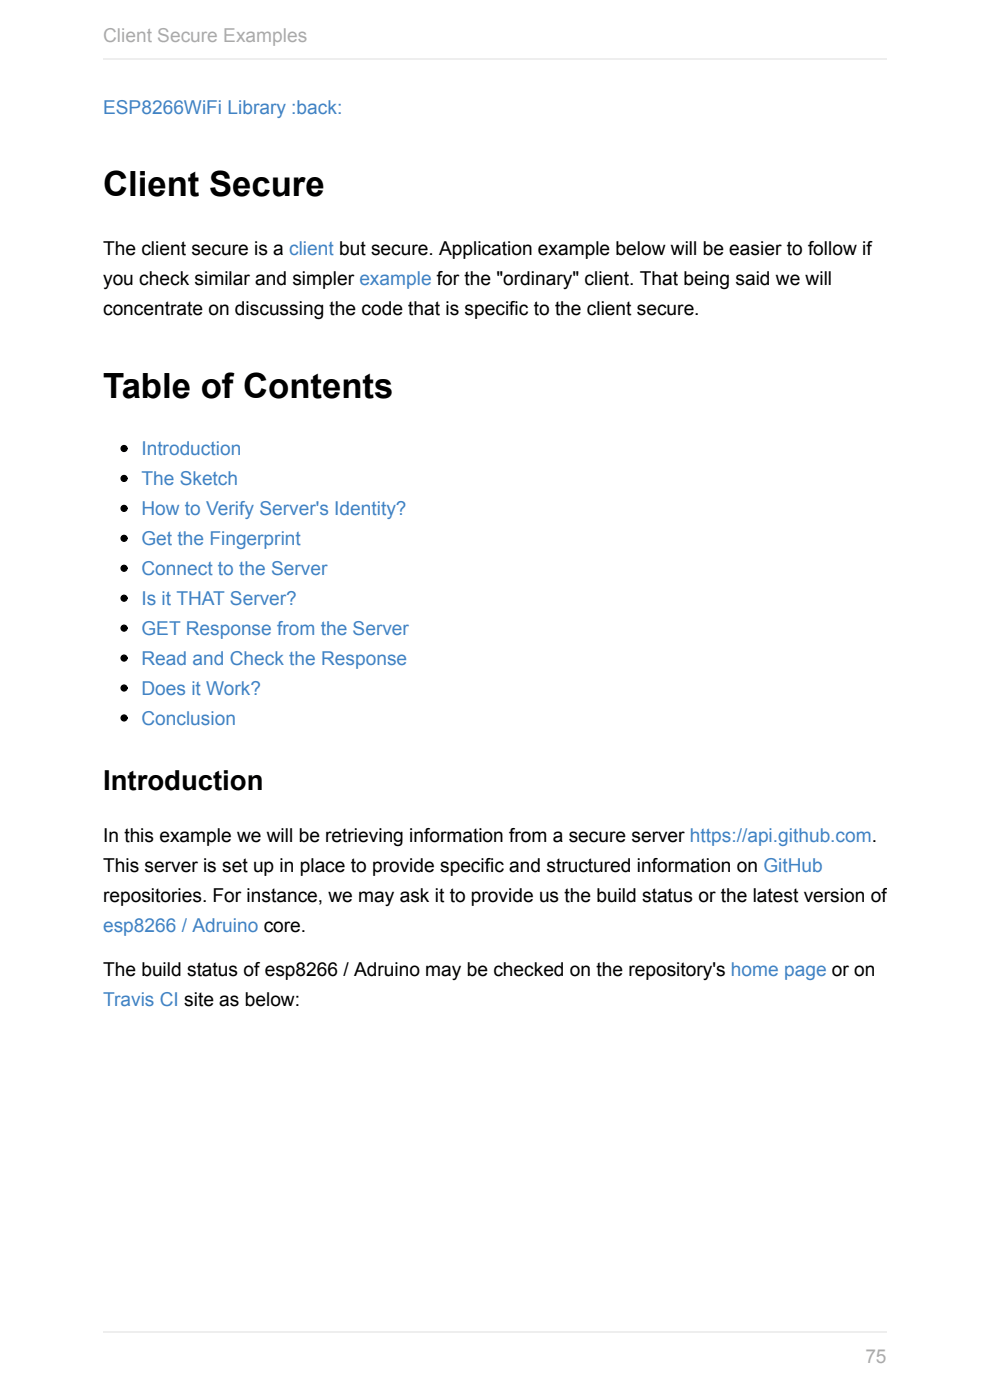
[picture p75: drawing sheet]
<svg xmlns="http://www.w3.org/2000/svg" width="210mm" height="297mm" viewBox="0 0 210 297" stroke-linecap="round" stroke-linejoin="round" font-family="sans-serif">
<defs><g id="words">
<g font-size="7.4">
<text x="21.9" y="41.7">Client Secure</text>
<text x="21.9" y="84.3">Table of Contents</text>
</g>
<text font-size="5.8" x="21.9" y="167.7">Introduction</text>
<g font-size="4.1" fill="#aaa">
<text x="21.9" y="8.9">Client Secure Examples</text>
<text x="183.6" y="289.1">75</text>
</g>
<g font-size="4.1" fill="#4183c4">
<text x="21.9" y="24.1">ESP8266WiFi Library :back:</text>
<text x="30" y="96.5">Introduction</text>
<text x="30" y="102.9">The Sketch</text>
<text x="30" y="109.2">How to Verify Server's Identity?</text>
<text x="30" y="115.6">Get the Fingerprint</text>
<text x="30" y="122">Connect to the Server</text>
<text x="30" y="128.3">Is it THAT Server?</text>
<text x="30" y="134.7">GET Response from the Server</text>
<text x="30" y="141">Read and Check the Response</text>
<text x="30" y="147.4">Does it Work?</text>
<text x="30" y="153.7">Conclusion</text>
<text x="21.9" y="197.7">esp8266 / Adruino core.</text>
<text x="21.9" y="213.4">Travis CI site as below:</text>
</g>
<g font-size="4.1">
<text x="21.9" y="54.1">The client secure is a client but secure. Application example below will be easier to follow if</text>
<text x="21.9" y="60.5">you check similar and simpler example for the &quot;ordinary&quot; client. That being said we will</text>
<text x="21.9" y="66.8">concentrate on discussing the code that is specific to the client secure.</text>
<text x="21.9" y="178.6">In this example we will be retrieving information from a secure server https://api.github.com.</text>
<text x="21.9" y="185">This server is set up in place to provide specific and structured information on GitHub</text>
<text x="21.9" y="191.3">repositories. For instance, we may ask it to provide us the build status or the latest version of</text>
<text x="21.9" y="207.1">The build status of esp8266 / Adruino may be checked on the repository's home page or on</text>
</g>
</g></defs>
<g fill="#000" stroke="#000" stroke-width=".25">
<circle cx="26.3" cy="95.1" r=".63"/>
<circle cx="26.3" cy="101.5" r=".63"/>
<circle cx="26.3" cy="114.2" r=".63"/>
<circle cx="26.3" cy="107.9" r=".63"/>
<circle cx="26.3" cy="126.9" r=".63"/>
<circle cx="26.3" cy="120.6" r=".63"/>
<circle cx="26.3" cy="139.6" r=".63"/>
<circle cx="26.3" cy="133.3" r=".63"/>
<circle cx="26.3" cy="146" r=".63"/>
<circle cx="26.3" cy="152.3" r=".63"/>
</g>
<path d="M21.9 12.6h166.2M21.9 282.6h166.2" fill="none" stroke="#eee" stroke-width=".25"/>
<use href="#words"/>
</svg>
